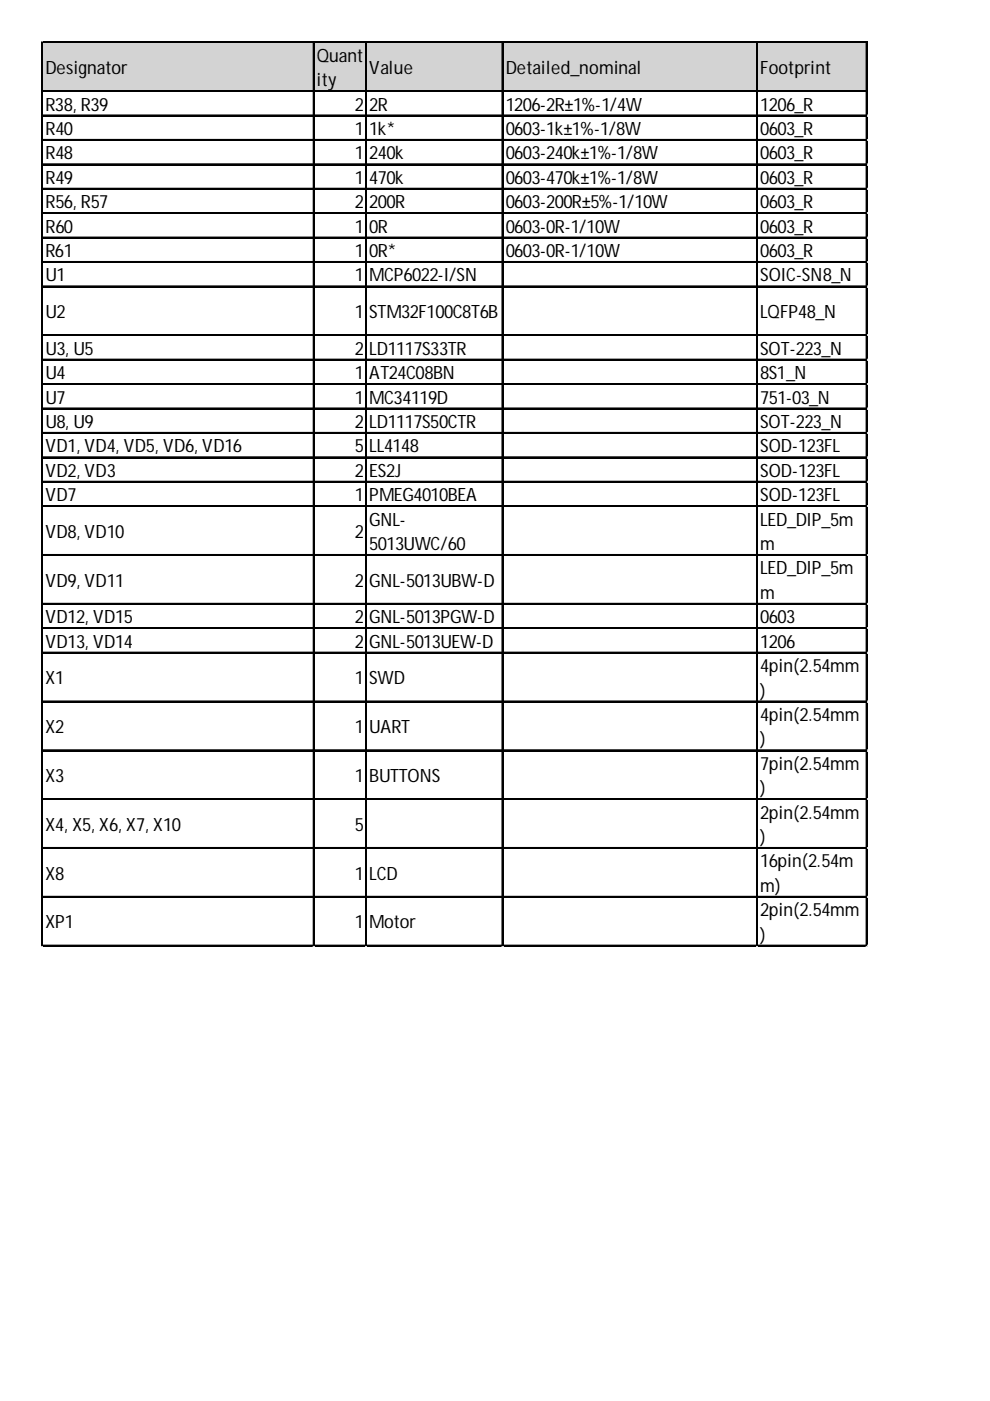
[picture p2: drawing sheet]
<svg xmlns="http://www.w3.org/2000/svg" width="210mm" height="297mm" viewBox="0 0 210 297" stroke-linecap="round" stroke-linejoin="round" font-family="sans-serif">
<defs><g id="words">
<g font-size="3.9">
<text x="9.6" y="15.7">Designator</text>
<text x="67.2" y="13.1">Quant</text>
<text x="78.3" y="15.7">Value</text>
<text x="107.2" y="15.7">Detailed_nominal</text>
<text x="161.2" y="15.7">Footprint</text>
<text x="9.6" y="23.4">R38, R39</text>
<text x="67.2" y="18.3">ity</text>
<text x="75.2" y="23.4">2</text>
<text x="78.3" y="23.4">2R</text>
<text x="107.2" y="23.4">1206-2R±1%-1/4W</text>
<text x="161.2" y="23.4">1206_R</text>
<text x="9.6" y="28.6">R40</text>
<text x="75.2" y="28.6">1</text>
<text x="78.3" y="28.6">1k*</text>
<text x="107.2" y="28.6">0603-1k±1%-1/8W</text>
<text x="161.2" y="28.6">0603_R</text>
<text x="9.6" y="33.8">R48</text>
<text x="75.2" y="33.8">1</text>
<text x="78.3" y="33.8">240k</text>
<text x="107.2" y="33.8">0603-240k±1%-1/8W</text>
<text x="161.2" y="33.8">0603_R</text>
<text x="9.6" y="39">R49</text>
<text x="75.2" y="39">1</text>
<text x="78.3" y="39">470k</text>
<text x="107.2" y="39">0603-470k±1%-1/8W</text>
<text x="161.2" y="39">0603_R</text>
<text x="9.6" y="44.1">R56, R57</text>
<text x="75.2" y="44.1">2</text>
<text x="78.3" y="44.1">200R</text>
<text x="107.2" y="44.1">0603-200R±5%-1/10W</text>
<text x="161.2" y="44.1">0603_R</text>
<text x="9.6" y="49.3">R60</text>
<text x="75.2" y="49.3">1</text>
<text x="78.3" y="49.3">0R</text>
<text x="107.2" y="49.3">0603-0R-1/10W</text>
<text x="161.2" y="49.3">0603_R</text>
<text x="9.6" y="54.5">R61</text>
<text x="9.6" y="59.7">U1</text>
<text x="75.2" y="54.5">1</text>
<text x="75.2" y="59.7">1</text>
<text x="78.3" y="54.5">0R*</text>
<text x="78.3" y="59.7">MCP6022-I/SN</text>
<text x="107.2" y="54.5">0603-0R-1/10W</text>
<text x="161.2" y="54.5">0603_R</text>
<text x="161.2" y="59.7">SOIC-SN8_N</text>
<text x="9.6" y="67.4">U2</text>
<text x="75.2" y="67.4">1</text>
<text x="78.3" y="67.4">STM32F100C8T6B</text>
<text x="161.2" y="67.4">LQFP48_N</text>
<text x="9.6" y="75.2">U3, U5</text>
<text x="75.2" y="75.2">2</text>
<text x="78.3" y="75.2">LD1117S33TR</text>
<text x="161.2" y="75.2">SOT-223_N</text>
<text x="9.6" y="80.4">U4</text>
<text x="75.2" y="80.4">1</text>
<text x="78.3" y="80.4">AT24C08BN</text>
<text x="161.2" y="80.4">8S1_N</text>
<text x="9.6" y="85.6">U7</text>
<text x="75.2" y="85.6">1</text>
<text x="78.3" y="85.6">MC34119D</text>
<text x="161.2" y="85.6">751-03_N</text>
<text x="9.6" y="90.7">U8, U9</text>
<text x="9.6" y="95.9">VD1, VD4, VD5, VD6, VD16</text>
<text x="75.2" y="90.7">2</text>
<text x="75.2" y="95.9">5</text>
<text x="78.3" y="90.7">LD1117S50CTR</text>
<text x="78.3" y="95.9">LL4148</text>
<text x="161.2" y="90.7">SOT-223_N</text>
<text x="161.2" y="95.9">SOD-123FL</text>
<text x="9.6" y="101.1">VD2, VD3</text>
<text x="75.2" y="101.1">2</text>
<text x="78.3" y="101.1">ES2J</text>
<text x="161.2" y="101.1">SOD-123FL</text>
<text x="9.6" y="106.3">VD7</text>
<text x="75.2" y="106.3">1</text>
<text x="78.3" y="106.3">PMEG4010BEA</text>
<text x="161.2" y="106.3">SOD-123FL</text>
<text x="78.3" y="111.4">GNL-</text>
<text x="161.2" y="111.4">LED_DIP_5m</text>
<text x="9.6" y="114">VD8, VD10</text>
<text x="75.2" y="114">2</text>
<text x="78.3" y="116.6">5013UWC/60</text>
<text x="161.2" y="116.6">m</text>
<text x="9.6" y="124.4">VD9, VD11</text>
<text x="75.2" y="124.4">2</text>
<text x="78.3" y="124.4">GNL-5013UBW-D</text>
<text x="161.2" y="121.8">LED_DIP_5m</text>
<text x="161.2" y="127">m</text>
<text x="9.6" y="132.1">VD12, VD15</text>
<text x="9.6" y="137.3">VD13, VD14</text>
<text x="75.2" y="132.1">2</text>
<text x="75.2" y="137.3">2</text>
<text x="78.3" y="132.1">GNL-5013PGW-D</text>
<text x="78.3" y="137.3">GNL-5013UEW-D</text>
<text x="161.2" y="132.1">0603</text>
<text x="161.2" y="137.3">1206</text>
<text x="161.2" y="142.5">4pin(2.54mm</text>
<text x="9.6" y="145.1">X1</text>
<text x="75.2" y="145.1">1</text>
<text x="78.3" y="145.1">SWD</text>
<text x="161.2" y="147.7">)</text>
<text x="9.6" y="155.4">X2</text>
<text x="75.2" y="155.4">1</text>
<text x="78.3" y="155.4">UART</text>
<text x="161.2" y="152.9">4pin(2.54mm</text>
<text x="161.2" y="158">)</text>
<text x="9.6" y="165.8">X3</text>
<text x="75.2" y="165.8">1</text>
<text x="78.3" y="165.8">BUTTONS</text>
<text x="161.2" y="163.2">7pin(2.54mm</text>
<text x="161.2" y="168.4">)</text>
<text x="161.2" y="173.6">2pin(2.54mm</text>
<text x="9.6" y="176.1">X4, X5, X6, X7, X10</text>
<text x="75.2" y="176.1">5</text>
<text x="161.2" y="178.7">)</text>
<text x="161.2" y="183.9">16pin(2.54m</text>
<text x="9.6" y="186.5">X8</text>
<text x="75.2" y="186.5">1</text>
<text x="78.3" y="186.5">LCD</text>
<text x="161.2" y="189.1">m)</text>
<text x="9.6" y="196.9">XP1</text>
<text x="75.2" y="196.9">1</text>
<text x="78.3" y="196.9">Motor</text>
<text x="161.2" y="194.3">2pin(2.54mm</text>
<text x="161.2" y="199.4">)</text>
</g>
</g></defs>
<path d="M9.1 9.1h174.8v10.4h-174.8z" fill="#d3d3d3"/>
<g fill="none" stroke="#000" stroke-width=".26">
<path d="M8.8 8.9v191.8M9 8.9v191.8M9.1 8.9h174.8M9.1 9h174.8M9.1 19.2h174.8M9.1 19.4h174.8M66.4 9.1v191.6M66.6 9.1v191.6M77.5 9.1v191.6M77.7 9.1v191.6M106.5 9.1v191.6M106.6 9.1v191.6"/>
<path d="M160.4 9.1v191.6M160.5 9.1v191.6M183.7 9.1v191.6M183.8 9.1v191.6M9.1 24.4h174.8M9.1 24.5h174.8M9.1 29.6h174.8M9.1 29.7h174.8M9.1 34.8h174.8M9.1 34.9h174.8M9.1 39.9h174.8M9.1 40.1h174.8"/>
<path d="M9.1 45.1h174.8M9.1 45.2h174.8M9.1 50.3h174.8M9.1 50.4h174.8M9.1 55.5h174.8M9.1 55.6h174.8M9.1 60.6h174.8M9.1 60.8h174.8M9.1 71h174.8M9.1 71.1h174.8M9.1 76.2h174.8M9.1 76.3h174.8"/>
<path d="M9.1 81.3h174.8M9.1 81.5h174.8M9.1 86.5h174.8M9.1 86.6h174.8M9.1 91.7h174.8M9.1 91.8h174.8M9.1 96.9h174.8M9.1 97h174.8M9.1 102h174.8M9.1 102.2h174.8M9.1 107.2h174.8M9.1 107.4h174.8"/>
<path d="M9.1 117.6h174.8M9.1 117.7h174.8M9.1 127.9h174.8M9.1 128.1h174.8M9.1 133.1h174.8M9.1 133.2h174.8M9.1 138.3h174.8M9.1 138.4h174.8M9.1 148.6h174.8M9.1 148.8h174.8M9.1 159h174.8M9.1 159.1h174.8"/>
<path d="M9.1 169.3h174.8M9.1 169.5h174.8M9.1 179.7h174.8M9.1 179.8h174.8M9.1 190.1h174.8M9.1 190.2h174.8M9.1 200.4h174.8"/>
</g>
<path d="M9.1 200.5h174.8" fill="none" stroke="#000" stroke-width=".25"/>
<path d="M183.9 24.4h.1" fill="none" stroke="#d4d4d4" stroke-width=".26"/>
<path d="M183.9 24.4v.3z" fill="#d4d4d4"/>
<path d="M183.9 29.6h.1" fill="none" stroke="#d4d4d4" stroke-width=".26"/>
<path d="M183.9 29.6v.2z" fill="#d4d4d4"/>
<path d="M183.9 34.8h.1" fill="none" stroke="#d4d4d4" stroke-width=".26"/>
<path d="M183.9 34.8v.2z" fill="#d4d4d4"/>
<path d="M183.9 39.9h.1" fill="none" stroke="#d4d4d4" stroke-width=".26"/>
<path d="M183.9 39.9v.3z" fill="#d4d4d4"/>
<path d="M183.9 45.1h.1" fill="none" stroke="#d4d4d4" stroke-width=".26"/>
<path d="M183.9 45.1v.3z" fill="#d4d4d4"/>
<path d="M183.9 50.3h.1" fill="none" stroke="#d4d4d4" stroke-width=".26"/>
<path d="M183.9 50.3v.2z" fill="#d4d4d4"/>
<path d="M183.9 55.5h.1" fill="none" stroke="#d4d4d4" stroke-width=".26"/>
<path d="M183.9 55.5v.2z" fill="#d4d4d4"/>
<path d="M183.9 60.6h.1" fill="none" stroke="#d4d4d4" stroke-width=".26"/>
<path d="M183.9 60.6v.3z" fill="#d4d4d4"/>
<path d="M183.9 71h.1" fill="none" stroke="#d4d4d4" stroke-width=".26"/>
<path d="M183.9 71v.2z" fill="#d4d4d4"/>
<path d="M183.9 76.2h.1" fill="none" stroke="#d4d4d4" stroke-width=".26"/>
<path d="M183.9 76.2v.2z" fill="#d4d4d4"/>
<path d="M183.9 81.3h.1" fill="none" stroke="#d4d4d4" stroke-width=".26"/>
<path d="M183.9 81.3v.3z" fill="#d4d4d4"/>
<path d="M183.9 86.5h.1" fill="none" stroke="#d4d4d4" stroke-width=".26"/>
<path d="M183.9 86.5v.3z" fill="#d4d4d4"/>
<path d="M183.9 91.7h.1" fill="none" stroke="#d4d4d4" stroke-width=".26"/>
<path d="M183.9 91.7v.3z" fill="#d4d4d4"/>
<path d="M183.9 96.9h.1" fill="none" stroke="#d4d4d4" stroke-width=".26"/>
<path d="M183.9 96.9v.2z" fill="#d4d4d4"/>
<path d="M183.9 102h.1" fill="none" stroke="#d4d4d4" stroke-width=".26"/>
<path d="M183.9 102v.3z" fill="#d4d4d4"/>
<path d="M183.9 107.2h.1" fill="none" stroke="#d4d4d4" stroke-width=".26"/>
<path d="M183.9 107.2v.3z" fill="#d4d4d4"/>
<path d="M183.9 117.6h.1" fill="none" stroke="#d4d4d4" stroke-width=".26"/>
<path d="M183.9 117.6v.2z" fill="#d4d4d4"/>
<path d="M183.9 127.9h.1" fill="none" stroke="#d4d4d4" stroke-width=".26"/>
<path d="M183.9 127.9v.3z" fill="#d4d4d4"/>
<path d="M183.9 133.1h.1" fill="none" stroke="#d4d4d4" stroke-width=".26"/>
<path d="M183.9 133.1v.3z" fill="#d4d4d4"/>
<path d="M183.9 138.3h.1" fill="none" stroke="#d4d4d4" stroke-width=".26"/>
<path d="M183.9 138.3v.2z" fill="#d4d4d4"/>
<path d="M183.9 148.6h.1" fill="none" stroke="#d4d4d4" stroke-width=".26"/>
<path d="M183.9 148.6v.3z" fill="#d4d4d4"/>
<path d="M183.9 159h.1" fill="none" stroke="#d4d4d4" stroke-width=".26"/>
<path d="M183.9 159v.3z" fill="#d4d4d4"/>
<path d="M183.9 169.3h.1" fill="none" stroke="#d4d4d4" stroke-width=".26"/>
<path d="M183.9 169.3v.3z" fill="#d4d4d4"/>
<path d="M183.9 179.7h.1" fill="none" stroke="#d4d4d4" stroke-width=".26"/>
<path d="M183.9 179.7v.3z" fill="#d4d4d4"/>
<path d="M183.9 190.1h.1" fill="none" stroke="#d4d4d4" stroke-width=".26"/>
<path d="M183.9 190.1v.2z" fill="#d4d4d4"/>
<path d="M183.9 200.4h.1" fill="none" stroke="#d4d4d4" stroke-width=".26"/>
<path d="M183.9 200.4v.3z" fill="#d4d4d4"/>
<use href="#words"/>
</svg>
